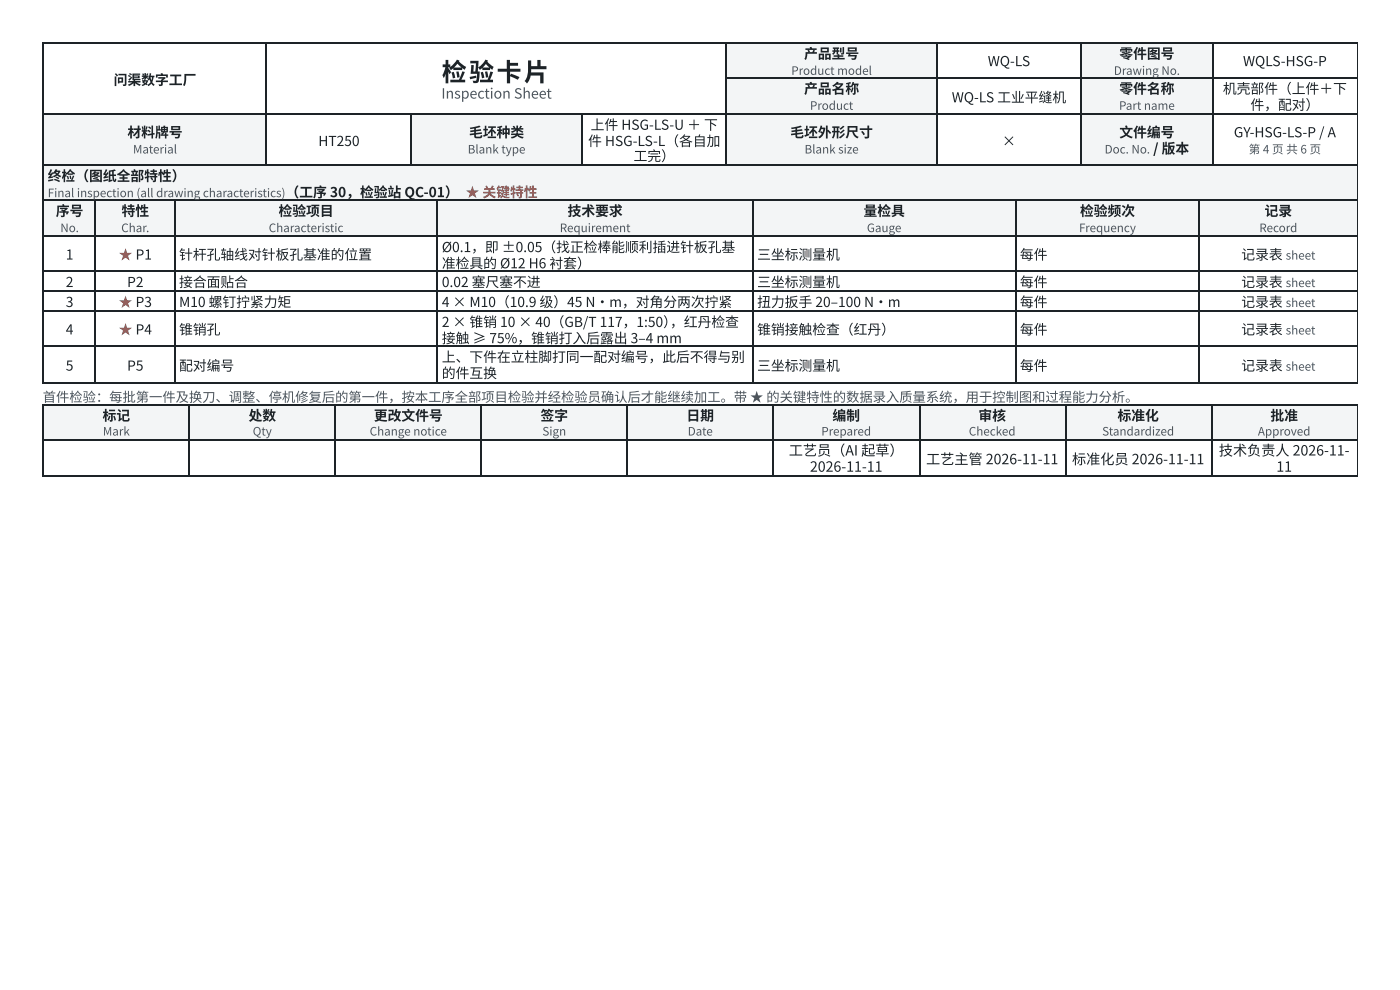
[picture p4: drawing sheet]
<svg xmlns="http://www.w3.org/2000/svg" width="297mm" height="210mm" viewBox="0 0 297 210" stroke-linecap="round" stroke-linejoin="round" font-family="sans-serif">
<defs><g id="words">
<text font-size="5.3" fill="#1d2327" x="93.7" y="17.2">检验卡片</text>
<text font-size="3" fill="#4a5560" x="93.6" y="20.9">Inspection Sheet</text>
<g font-size="3" fill="#1d2327">
<text x="167.3" y="96.6">工艺员（AI 起草）</text>
<text x="171.8" y="100">2026-11-11</text>
<text x="196.5" y="98.4">工艺主管 2026-11-11</text>
<text x="227.4" y="98.4">标准化员 2026-11-11</text>
<text x="258.6" y="96.6">技术负责人 2026-11-</text>
<text x="270.8" y="100">11</text>
</g>
<g font-size="2.9" fill="#1d2327">
<text x="24.1" y="18">问渠数字工厂</text>
<text x="170.6" y="12.4">产品型号</text>
<text x="209.6" y="14">WQ-LS</text>
<text x="237.5" y="12.4">零件图号</text>
<text x="263.7" y="14">WQLS-HSG-P</text>
<text x="170.6" y="19.8">产品名称</text>
<text x="201.9" y="21.7">WQ-LS 工业平缝机</text>
<text x="237.5" y="19.8">零件名称</text>
<text x="259.4" y="19.8">机壳部件（上件＋下</text>
<text x="265.3" y="23.3">件，配对）</text>
<text x="27" y="29.1">材料牌号</text>
<text x="99.5" y="29.1">毛坯种类</text>
<text x="125.3" y="27.5">上件 HSG-LS-U ＋ 下</text>
<text x="167.7" y="29.1">毛坯外形尺寸</text>
<text x="237.5" y="29.1">文件编号</text>
<text x="261.8" y="29.1">GY-HSG-LS-P / A</text>
<text x="67.5" y="31">HT250</text>
<text x="124.8" y="31">件 HSG-LS-L（各自 加</text>
<text x="134.4" y="34.1">工完）</text>
<text x="212.6" y="31">×</text>
<text x="244.6" y="32.5">/ 版本</text>
<text x="10.1" y="38.4">终检（图纸全部特性）</text>
<text x="60.6" y="41.8">（工序 30，检验站 QC-01） ★ 关键特性</text>
<text x="11.8" y="45.8">序号</text>
<text x="25.8" y="45.8">特性</text>
<text x="59.1" y="45.8">检验项目</text>
<text x="120.4" y="45.8">技术要求</text>
<text x="183.2" y="45.8">量检具</text>
<text x="229.1" y="45.8">检验频次</text>
<text x="268.3" y="45.8">记录</text>
<text x="93.7" y="53.4">Ø0.1，即 ±0.05（找正检棒能顺利插进针板孔基</text>
<text x="14" y="55">1</text>
<text x="38" y="55">针杆孔轴线对针板孔基准的位置</text>
<text x="93.7" y="56.9">准检具的 Ø12 H6 衬套）</text>
<text x="160.6" y="55">三坐标测量机</text>
<text x="216.4" y="55">每件</text>
<text x="263.3" y="55">记录表</text>
<text x="14" y="60.9">2</text>
<text x="14" y="65.1">3</text>
<text x="27" y="60.9">P2</text>
<text x="38" y="60.9">接合面贴合</text>
<text x="38" y="65.1">M10 螺钉拧紧力矩</text>
<text x="93.7" y="60.9">0.02 塞尺塞不进</text>
<text x="93.7" y="65.1">4 × M10（10.9 级）45 N·m，对角 分两次拧紧</text>
<text x="160.6" y="60.9">三坐标测量机</text>
<text x="160.6" y="65.1">扭力扳手 20–100 N·m</text>
<text x="216.4" y="60.9">每件</text>
<text x="216.4" y="65.1">每件</text>
<text x="263.3" y="60.9">记录表</text>
<text x="263.3" y="65.1">记录表</text>
<text x="14" y="70.9">4</text>
<text x="38" y="70.9">锥销孔</text>
<text x="93.7" y="69.3">2 × 锥销 10 × 40（GB/T 117，1:50）</text>
<text x="142.1" y="69.3">，红丹检查</text>
<text x="160.6" y="70.9">锥销接触检查（红丹）</text>
<text x="216.4" y="70.9">每件</text>
<text x="263.3" y="70.9">记录表</text>
<text x="93.7" y="72.8">接触 ≥ 75%，锥销打入后露出 3–4 mm</text>
<text x="93.7" y="76.7">上、下件在立柱脚打同一配对编号，此后不得与别</text>
<text x="14" y="78.6">5</text>
<text x="27" y="78.6">P5</text>
<text x="38" y="78.6">配对编号</text>
<text x="93.7" y="80.2">的件互换</text>
<text x="160.6" y="78.6">三坐标测量机</text>
<text x="216.4" y="78.6">每件</text>
<text x="263.3" y="78.6">记录表</text>
<text x="21.8" y="89.2">标记</text>
<text x="52.7" y="89.2">处数</text>
<text x="79.3" y="89.2">更改文件号</text>
<text x="114.7" y="89.2">签字</text>
<text x="145.6" y="89.2">日 期</text>
<text x="176.6" y="89.2">编制</text>
<text x="207.6" y="89.2">审核</text>
<text x="237.1" y="89.2">标准化</text>
<text x="269.5" y="89.2">批准</text>
</g>
<g font-size="2.9" fill="#b5443b">
<text x="25.2" y="55">★ P1</text>
<text x="25.2" y="65.1">★ P3</text>
<text x="25.2" y="70.9">★ P4</text>
</g>
<text font-size="2.8" fill="#4a5560" x="9.1" y="85.2">首件检验：每批第一件及换刀、调整、停机修复后的第一件，按本工序全部项目 检验并经检验员确认后才能继续加工。带 ★ 的关键特性的数据录入质量系统，用于控制图和过程能力分析。</text>
<g font-size="2.5" fill="#4a5560">
<text x="167.9" y="15.9">Product model</text>
<text x="236.3" y="15.9">Drawing No.</text>
<text x="171.8" y="23.3">Product</text>
<text x="237.4" y="23.3">Part name</text>
<text x="28.2" y="32.5">Material</text>
<text x="99.2" y="32.5">Blank type</text>
<text x="170.7" y="32.5">Blank size</text>
<text x="234.3" y="32.5">Doc. No.</text>
<text x="264.9" y="32.5">第 4 页 共 6 页</text>
<text x="10.1" y="41.8">Final inspection (all drawing characteristics)</text>
<text x="12.8" y="49.2">No.</text>
<text x="25.7" y="49.2">Char.</text>
<text x="57" y="49.2">Characteristic</text>
<text x="118.8" y="49.2">Requirement</text>
<text x="183.9" y="49.2">Gauge</text>
<text x="228.9" y="49.2">Frequency</text>
<text x="267.2" y="49.2">Record</text>
<text x="272.8" y="55">sheet</text>
<text x="272.8" y="60.9">sheet</text>
<text x="272.8" y="65.1">sheet</text>
<text x="272.8" y="70.9">sheet</text>
<text x="272.8" y="78.6">sheet</text>
<text x="21.8" y="92.3">Mark</text>
<text x="53.6" y="92.3">Qty</text>
<text x="78.4" y="92.3">Change notice</text>
<text x="115.1" y="92.3">Sign</text>
<text x="145.9" y="92.3">Date</text>
<text x="174.2" y="92.3">Prepared</text>
<text x="205.5" y="92.3">Checked</text>
<text x="233.8" y="92.3">Standardized</text>
<text x="266.9" y="92.3">Approved</text>
</g>
</g></defs>
<g fill="#f3f5f6">
<path d="M154.3 9.3h44.4v7.4h-44.4z"/>
<path d="M229.4 9.3h27.8v7.4h-27.8z"/>
<path d="M154.3 16.7h44.4v7.4h-44.4z"/>
<path d="M229.4 16.7h27.8v7.4h-27.8z"/>
<path d="M9.3 24.1h47.3v11.1h-47.3z"/>
<path d="M87.3 24.1h36.3v11.1h-36.3z"/>
<path d="M154.3 24.1h44.4v11.1h-44.4z"/>
<path d="M229.4 24.1h27.8v11.1h-27.8z"/>
</g>
<path d="M9 9.1h279M9.1 9v26.2M56.5 9v26.2M154.1 9v26.2M154.3 16.5h133.7M198.8 9v26.2M229.3 9v26.2M257.3 9v26.2M9 24.2h279M9 35.1h279M87.2 24.3v10.9M123.4 24.3v10.9" fill="none" stroke="#1d2327" stroke-width=".26"/>
<path d="M288 9v26.2" fill="none" stroke="#1d2327" stroke-width=".21"/>
<g fill="#f3f5f6">
<path d="M9.3 35.2h278.6v7.4h-278.6z"/>
<path d="M9.3 42.6h11.1v7.4h-11.1z"/>
<path d="M20.4 42.6h16.6v7.4h-16.6z"/>
<path d="M37 42.6h55.9v7.4h-55.9z"/>
<path d="M92.9 42.6h66.9v7.4h-66.9z"/>
<path d="M159.8 42.6h55.6v7.4h-55.6z"/>
<path d="M215.4 42.6h39.1v7.4h-39.1z"/>
<path d="M254.5 42.6h33.4v7.4h-33.4z"/>
</g>
<g fill="none" stroke="#1d2327" stroke-width=".26">
<path d="M9 35.1h279M9.1 34.9v46.3M9 42.5h279M9 50.1h279M9 57.5h279M20.2 42.6v38.6M37.2 42.6v38.6M92.7 42.6v38.6M159.7 42.6v38.6M215.5 42.6v38.6M254.4 42.6v38.6M9 61.8h279"/>
<path d="M9 66h279M9 73.4h279M9 81.1h279"/>
</g>
<path d="M288 34.9v46.3" fill="none" stroke="#1d2327" stroke-width=".21"/>
<g fill="#f3f5f6">
<path d="M9.3 85.7h30.9v7.7h-30.9z"/>
<path d="M40.2 85.7h31v7.7h-31z"/>
<path d="M71.2 85.7h30.9v7.7h-30.9z"/>
<path d="M102.1 85.7h31v7.7h-31z"/>
<path d="M133.1 85.7h30.9v7.7h-30.9z"/>
<path d="M164 85.7h31v7.7h-31z"/>
<path d="M195 85.7h31v7.7h-31z"/>
<path d="M226 85.7h30.9v7.7h-30.9z"/>
<path d="M256.9 85.7h31v7.7h-31z"/>
</g>
<path d="M9 85.9h279M9 93.3h279M9.1 85.7v15.4M40.1 85.7v15.4M71 85.7v15.4M102 85.7v15.4M133 85.7v15.4M163.9 85.7v15.4M195.1 85.7v15.4M226.1 85.7v15.4M257 85.7v15.4M9 100.9h279" fill="none" stroke="#1d2327" stroke-width=".26"/>
<path d="M288 85.7v15.4" fill="none" stroke="#1d2327" stroke-width=".21"/>
<use href="#words"/>
</svg>
